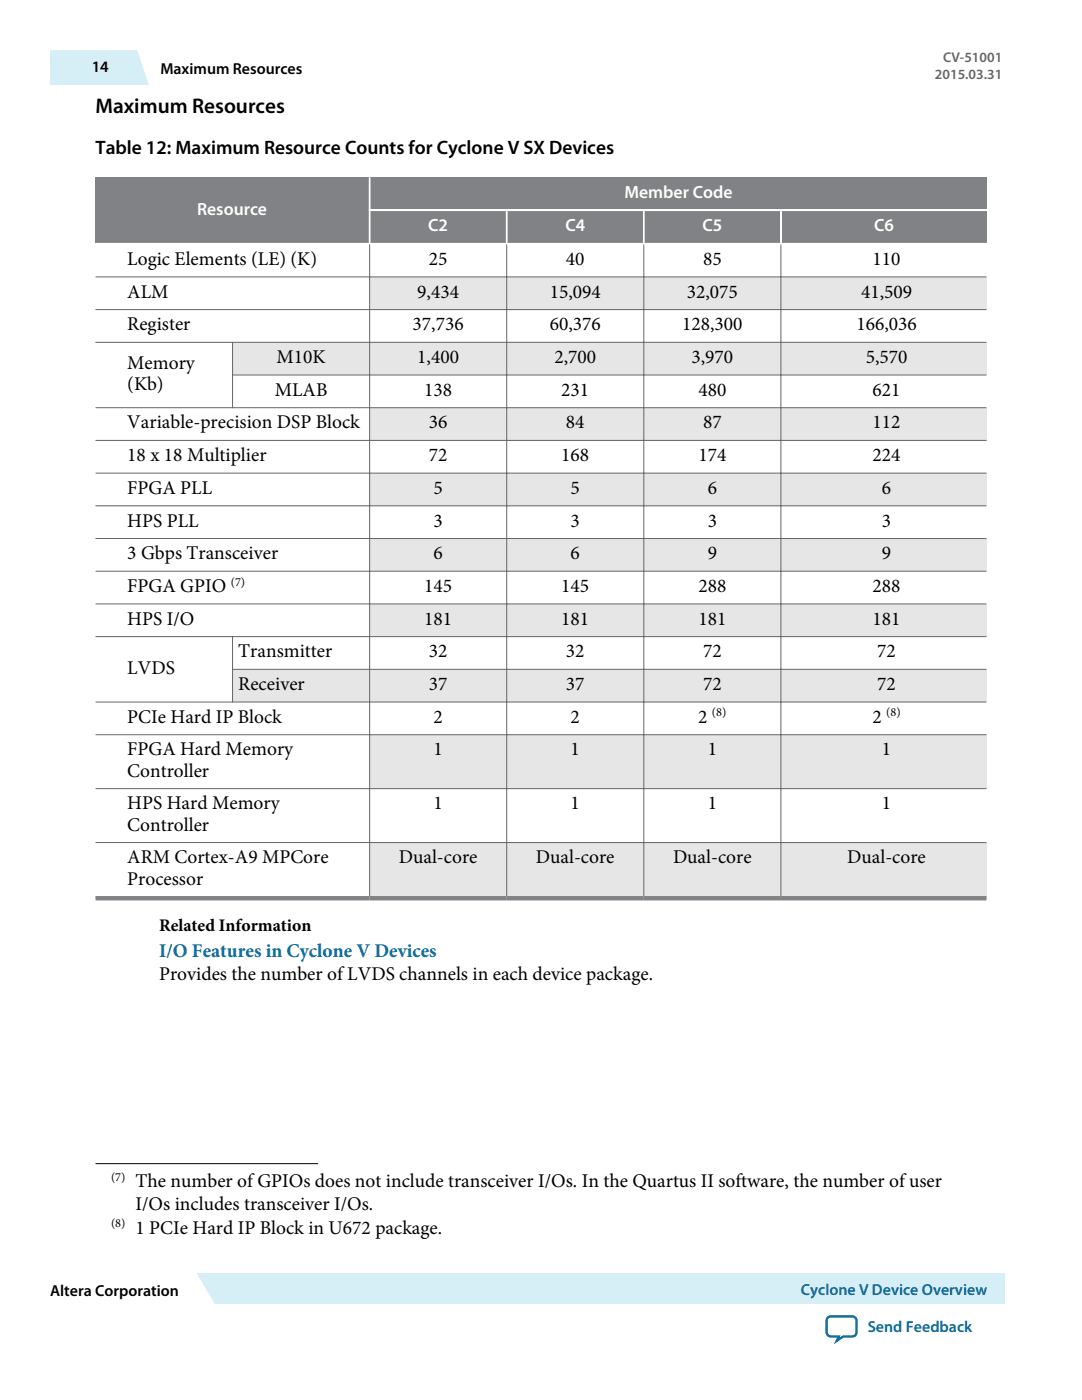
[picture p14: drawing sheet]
<svg xmlns="http://www.w3.org/2000/svg" width="216mm" height="279mm" viewBox="0 0 216 279" stroke-linecap="round" stroke-linejoin="round" font-family="sans-serif">
<defs><g id="words">
<text font-size="4.2" x="19" y="22.6">Maximum Resources</text>
<g font-size="3.9">
<text x="19" y="30.7">Table 12: Maximum Resource Counts for Cyclone V SX Devices</text>
<text x="25.4" y="52.9">Logic Elements (LE) (K)</text>
<text x="85.6" y="52.9">25</text>
<text x="112.9" y="52.9">40</text>
<text x="140.3" y="52.9">85</text>
<text x="174.1" y="52.9">110</text>
<text x="25.4" y="59.4">ALM</text>
<text x="83.3" y="59.4">9,434</text>
<text x="109.7" y="59.4">15,094</text>
<text x="137" y="59.4">32,075</text>
<text x="171.8" y="59.4">41,509</text>
<text x="25.4" y="65.9">Register</text>
<text x="82.3" y="65.9">37,736</text>
<text x="109.7" y="65.9">60,376</text>
<text x="136.1" y="65.9">128,300</text>
<text x="170.9" y="65.9">166,036</text>
<text x="25.4" y="73.6">Memory</text>
<text x="25.4" y="77.8">(Kb)</text>
<text x="55.2" y="72.5">M10K</text>
<text x="83.3" y="72.5">1,400</text>
<text x="110.6" y="72.5">2,700</text>
<text x="138" y="72.5">3,970</text>
<text x="172.7" y="72.5">5,570</text>
<text x="54.8" y="79">MLAB</text>
<text x="84.6" y="79">138</text>
<text x="112" y="79">231</text>
<text x="139.3" y="79">480</text>
<text x="174.1" y="79">621</text>
<text x="25.4" y="85.5">Variable-precision DSP Block</text>
<text x="85.6" y="85.5">36</text>
<text x="112.9" y="85.5">84</text>
<text x="140.3" y="85.5">87</text>
<text x="174.1" y="85.5">112</text>
<text x="25.4" y="92">18 x 18 Multiplier</text>
<text x="85.6" y="92">72</text>
<text x="112" y="92">168</text>
<text x="139.3" y="92">174</text>
<text x="174.1" y="92">224</text>
<text x="25.4" y="98.6">FPGA PLL</text>
<text x="86.5" y="98.6">5</text>
<text x="113.9" y="98.6">5</text>
<text x="141.2" y="98.6">6</text>
<text x="176" y="98.6">6</text>
<text x="25.4" y="105.1">HPS PLL</text>
<text x="86.5" y="105.1">3</text>
<text x="113.9" y="105.1">3</text>
<text x="141.2" y="105.1">3</text>
<text x="176" y="105.1">3</text>
<text x="25.4" y="111.6">3 Gbps Transceiver</text>
<text x="86.5" y="111.6">6</text>
<text x="113.9" y="111.6">6</text>
<text x="141.2" y="111.6">9</text>
<text x="176" y="111.6">9</text>
<text x="25.4" y="118.1">FPGA GPIO</text>
<text x="84.6" y="118.1">145</text>
<text x="112" y="118.1">145</text>
<text x="139.3" y="118.1">288</text>
<text x="174.1" y="118.1">288</text>
<text x="25.4" y="124.7">HPS I/O</text>
<text x="84.6" y="124.7">181</text>
<text x="112" y="124.7">181</text>
<text x="139.3" y="124.7">181</text>
<text x="174.1" y="124.7">181</text>
<text x="47.6" y="131.2">Transmitter</text>
<text x="85.6" y="131.2">32</text>
<text x="112.9" y="131.2">32</text>
<text x="140.3" y="131.2">72</text>
<text x="175" y="131.2">72</text>
<text x="25.4" y="134.5">LVDS</text>
<text x="47.6" y="137.7">Receiver</text>
<text x="85.6" y="137.7">37</text>
<text x="112.9" y="137.7">37</text>
<text x="140.3" y="137.7">72</text>
<text x="175" y="137.7">72</text>
<text x="25.4" y="144.2">PCIe Hard IP Block</text>
<text x="86.5" y="144.2">2</text>
<text x="113.9" y="144.2">2</text>
<text x="139.3" y="144.2">2</text>
<text x="174.1" y="144.2">2</text>
<text x="25.4" y="150.8">FPGA Hard Memory</text>
<text x="25.4" y="155">Controller</text>
<text x="86.5" y="150.8">1</text>
<text x="113.9" y="150.8">1</text>
<text x="141.2" y="150.8">1</text>
<text x="176" y="150.8">1</text>
<text x="25.4" y="161.5">HPS Hard Memory</text>
<text x="86.5" y="161.5">1</text>
<text x="113.9" y="161.5">1</text>
<text x="141.2" y="161.5">1</text>
<text x="176" y="161.5">1</text>
<text x="25.4" y="165.8">Controller</text>
<text x="25.4" y="172.3">ARM Cortex-A9 MPCore</text>
<text x="79.6" y="172.3">Dual-core</text>
<text x="106.9" y="172.3">Dual-core</text>
<text x="134.3" y="172.3">Dual-core</text>
<text x="169.1" y="172.3">Dual-core</text>
<text x="25.4" y="176.5">Processor</text>
<text x="31.8" y="195.6">Provides the number of LVDS channels in each device package.</text>
<text x="27" y="236.9">The number of GPIOs does not include transceiver I/Os. In the Quartus II software, the number of user</text>
<text x="27" y="241.5">I/Os includes transceiver I/Os.</text>
<text x="27" y="246.2">1 PCIe Hard IP Block in U672 package.</text>
</g>
<text font-size="3.9" fill="#069" x="31.8" y="190.9">I/O Features in Cyclone V Devices</text>
<g font-size="3.5" fill="#fff">
<text x="124.6" y="39.5">Member Code</text>
<text x="39.3" y="42.8">Resource</text>
<text x="85.5" y="46.2">C2</text>
<text x="112.8" y="46.2">C4</text>
<text x="140.2" y="46.2">C5</text>
<text x="174.4" y="46.2">C6</text>
</g>
<text font-size="3.5" x="31.7" y="185.7">Related Information</text>
<g font-size="3.2">
<text x="18.3" y="14.4">14</text>
<text x="32" y="14.7">Maximum Resources</text>
<text x="10" y="258.7">Altera Corporation</text>
</g>
<g font-size="3.2" fill="#069">
<text x="159.8" y="258.4">Cyclone V Device Overview</text>
<text x="173.1" y="265.9">Send Feedback</text>
</g>
<g font-size="2.8" fill="#666">
<text x="186.6" y="15.8">2015.03.31</text>
<text x="188.2" y="12.4">CV-51001</text>
</g>
<g font-size="2.5">
<text x="46" y="116.9">(7)</text>
<text x="142.1" y="143">(8)</text>
<text x="176.8" y="143">(8)</text>
<text x="22.2" y="235.6">(7)</text>
<text x="22.2" y="244.9">(8)</text>
</g>
</g></defs>
<g fill="#e6e6e6">
<path d="M19 55.3h177.8v6.5h-177.8z" fill-rule="evenodd"/>
<path d="M19 68.3h177.8v6.5h-177.8z" fill-rule="evenodd"/>
<path d="M19 81.4h177.8v6.5h-177.8z" fill-rule="evenodd"/>
<path d="M19 94.4h177.8v6.5h-177.8z" fill-rule="evenodd"/>
<path d="M19 107.5h177.8v6.5h-177.8z" fill-rule="evenodd"/>
<path d="M19 120.5h177.8v6.6h-177.8z" fill-rule="evenodd"/>
<path d="M19 133.6h177.8v6.5h-177.8z" fill-rule="evenodd"/>
<path d="M19 146.6h177.8v10.8h-177.8z" fill-rule="evenodd"/>
<path d="M19 168.2h177.8v11.1h-177.8z" fill-rule="evenodd"/>
</g>
<g fill="#808285">
<path d="M19 35.4h54.6v13.1h-54.6z" fill-rule="evenodd"/>
<path d="M73.9 35.4h122.9v6.4h-122.9z" fill-rule="evenodd"/>
<path d="M73.9 42.1h27v6.4h-27z" fill-rule="evenodd"/>
<path d="M101.3 42.1h27v6.4h-27z" fill-rule="evenodd"/>
<path d="M128.6 42.1h27v6.4h-27z" fill-rule="evenodd"/>
<path d="M156 42.1h40.8v6.4h-40.8z" fill-rule="evenodd"/>
</g>
<g fill="#fff">
<path d="M19 48.8h54.7v6.4h-54.7z" fill-rule="evenodd"/>
<path d="M19 55.4h54.7v6.3h-54.7z" fill-rule="evenodd"/>
<path d="M19 61.9h54.7v6.3h-54.7z" fill-rule="evenodd"/>
<path d="M19 68.4h27.3v12.9h-27.3z" fill-rule="evenodd"/>
<path d="M19 81.5h54.7v6.3h-54.7z" fill-rule="evenodd"/>
<path d="M19 88h54.7v6.3h-54.7z" fill-rule="evenodd"/>
<path d="M19 94.5h54.7v6.4h-54.7z" fill-rule="evenodd"/>
<path d="M19 101h54.7v6.4h-54.7z" fill-rule="evenodd"/>
<path d="M19 107.6h54.7v6.3h-54.7z" fill-rule="evenodd"/>
<path d="M19 114.1h54.7v6.3h-54.7z" fill-rule="evenodd"/>
<path d="M19 120.6h54.7v6.4h-54.7z" fill-rule="evenodd"/>
<path d="M19 127.1h27.3v12.9h-27.3z" fill-rule="evenodd"/>
<path d="M19 140.2h54.7v6.3h-54.7z" fill-rule="evenodd"/>
<path d="M19 146.7h54.7v10.6h-54.7z" fill-rule="evenodd"/>
<path d="M19 157.5h54.7v10.6h-54.7z" fill-rule="evenodd"/>
<path d="M19 168.2h54.7v10.6h-54.7z" fill-rule="evenodd"/>
</g>
<path d="M73.8 35.4v13.4M73.6 41.9h123.2M101.1 41.8v6.8M128.5 41.8v6.8M155.8 41.8v6.8M196.8 48.6h-177.8" fill="none" stroke="#fff" stroke-width=".35"/>
<g fill="none" stroke="#666" stroke-width=".2">
<path d="M19 55.3h177.8M73.8 48.6v130.2M101.1 48.6v130.2M128.5 48.6v130.2M155.8 48.6v130.2M19 61.8h177.8M19 68.3h177.8M46.3 74.8h150.5M46.4 68.2v13.3M19 87.9h177.8M19 94.4h177.8M196.8 81.4h-177.8"/>
<path d="M19 100.9h177.8M19 107.5h177.8M19 114h177.8M19 120.5h177.8M19 127.1h177.8M46.3 133.6h150.5M46.4 127v13.2M19 140.1h177.8M19 146.6h177.8M19 157.4h177.8M19 168.2h177.8"/>
</g>
<path d="M19 179.3h177.8" fill="none" stroke="#808285" stroke-width=".88"/>
<path d="M19 232.2h44.5" fill="none" stroke="#000" stroke-width=".2"/>
<path d="M9.9 10h17.5l2.6 6.8h-20.1z" fill="#d6eff7"/>
<path d="M39 254h161.5v6.2h-161.5z" fill-rule="evenodd" fill="#d6eff7"/>
<path d="M39.1 254l4.4 6.2h-4.5z" fill="#fff"/>
<path d="M39 260.2l.1-6.2 3.6 6.2" fill="none" stroke="#fff" stroke-width=".27"/>
<path d="M165.2 263l.6-.3h4.3a.85 .85 0 0 1 .8 .9v2.3a.85 .85 0 0 1-.8 .8h-1.8l-1.4 .9 .5-.9h-1.6a.85 .85 0 0 1-.9-.8v-2.3z" fill="none" stroke="#0065a4" stroke-width=".46"/>
<use href="#words"/>
</svg>
